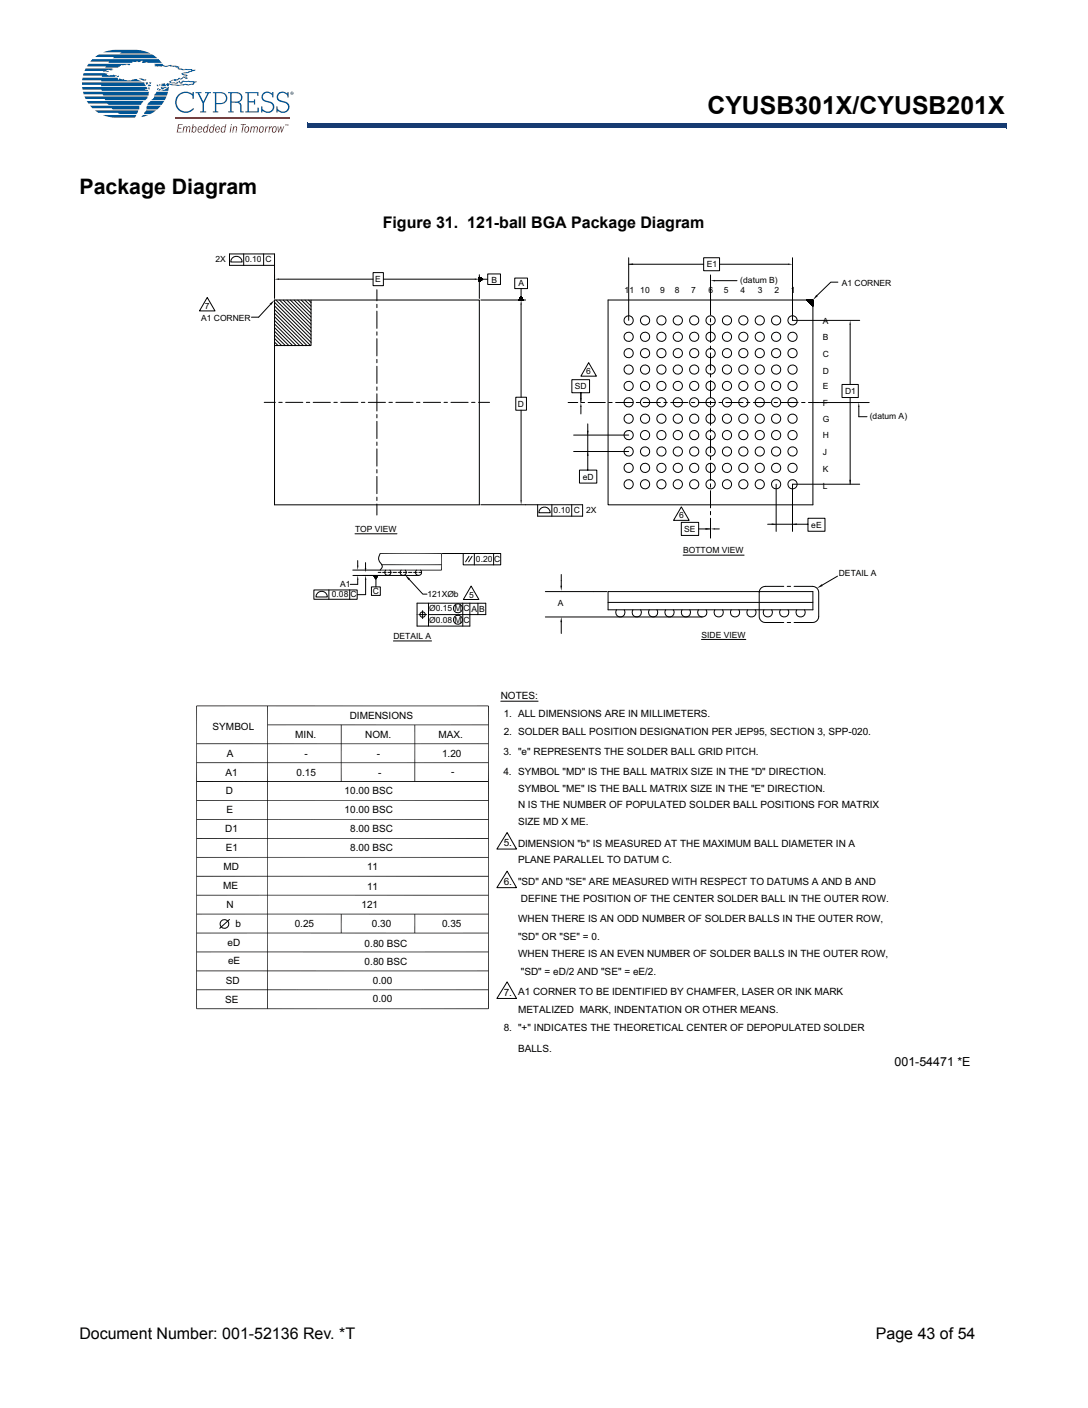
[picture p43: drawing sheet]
<svg xmlns="http://www.w3.org/2000/svg" width="216mm" height="279mm" viewBox="0 0 216 279" stroke-linecap="round" stroke-linejoin="round" font-family="sans-serif">
<defs><g id="words">
<text font-size="4.9" x="140.4" y="22.6">CYUSB301X/CYUSB201X</text>
<text font-size="4.2" x="15.8" y="38.6">Package Diagram</text>
<g font-size="3.2">
<text x="76" y="45.3">Figure 31. 121-ball BGA Package Diagram</text>
<text x="15.7" y="265.6">Document Number: 001-52136 Rev. *T</text>
<text x="173.8" y="265.6">Page 43 of 54</text>
</g>
<text font-size="2.5" x="177.5" y="211.5">001-54471 *E</text>
<g font-size="2">
<text x="69.4" y="142.6">DIMENSIONS</text>
<text x="99.4" y="138.7">NOTES:</text>
<text x="99.9" y="142.3">1. ALL DIMENSIONS ARE IN MILLIMETERS.</text>
<text x="42.2" y="144.8">SYMBOL</text>
<text x="58.6" y="146.4">MIN.</text>
<text x="72.5" y="146.4">NOM.</text>
<text x="87" y="146.4">MAX.</text>
<text x="99.9" y="149.8">3. &quot;e&quot; REPRESENTS THE SOLDER BALL GRID PITCH.</text>
<text x="99.9" y="145.9">2. SOLDER BALL POSITION DESIGNATION PER JEP95, SECTION 3, SPP-020.</text>
<text x="44.7" y="153.9">A1</text>
<text x="45" y="150.1">A</text>
<text x="58.9" y="153.9">0.15</text>
<text x="60.4" y="150.3">-</text>
<text x="74.8" y="150.3">-</text>
<text x="75" y="154">-</text>
<text x="87.7" y="150.2">1.20</text>
<text x="89.5" y="153.8">-</text>
<text x="99.9" y="153.8">4. SYMBOL &quot;MD&quot; IS THE BALL MATRIX SIZE IN THE &quot;D&quot; DIRECTION.</text>
<text x="44.8" y="157.6">D</text>
<text x="45" y="161.4">E</text>
<text x="68.4" y="161.4">10.00 BSC</text>
<text x="68.4" y="157.5">10.00 BSC</text>
<text x="102.8" y="160.4">N IS THE NUMBER OF POPULATED SOLDER BALL POSITIONS FOR MATRIX</text>
<text x="102.8" y="157.1">SYMBOL &quot;ME&quot; IS THE BALL MATRIX SIZE IN THE &quot;E&quot; DIRECTION.</text>
<text x="44.7" y="165.2">D1</text>
<text x="69.5" y="165.1">8.00 BSC</text>
<text x="99.9" y="167.9">5. DIMENSION &quot;b&quot; IS MEASURED AT THE MAXIMUM BALL DIAMETER IN A</text>
<text x="102.8" y="163.7">SIZE MD X ME.</text>
<text x="44.4" y="172.6">MD</text>
<text x="44.8" y="168.9">E1</text>
<text x="69.5" y="168.9">8.00 BSC</text>
<text x="72.8" y="172.6">11</text>
<text x="102.8" y="171.3">PLANE PARALLEL TO DATUM C.</text>
<text x="44.3" y="176.4">ME</text>
<text x="72.8" y="176.6">11</text>
<text x="99.9" y="175.6">6. &quot;SD&quot; AND &quot;SE&quot; ARE MEASURED WITH RESPECT TO DATUMS A AND B AND</text>
<text x="103.4" y="179">DEFINE THE POSITION OF THE CENTER SOLDER BALL IN THE OUTER ROW.</text>
<text x="44.9" y="180.2">N</text>
<text x="46.7" y="184">b</text>
<text x="58.5" y="184">0.25</text>
<text x="71.7" y="180.2">121</text>
<text x="73.8" y="183.9">0.30</text>
<text x="87.7" y="184">0.35</text>
<text x="102.8" y="182.9">WHEN THERE IS AN ODD NUMBER OF SOLDER BALLS IN THE OUTER ROW,</text>
<text x="45.1" y="187.6">eD</text>
<text x="45.2" y="191.4">eE</text>
<text x="72.4" y="191.6">0.80 BSC</text>
<text x="72.4" y="187.8">0.80 BSC</text>
<text x="102.8" y="186.4">&quot;SD&quot; OR &quot;SE&quot; = 0.</text>
<text x="102.8" y="190">WHEN THERE IS AN EVEN NUMBER OF SOLDER BALLS IN THE OUTER ROW,</text>
<text x="44.8" y="195.2">SD</text>
<text x="74" y="195.2">0.00</text>
<text x="99.9" y="197.6">7. A1 CORNER TO BE IDENTIFIED BY CHAMFER, LASER OR INK MARK</text>
<text x="103.4" y="193.6">&quot;SD&quot; = eD/2 AND &quot;SE&quot; = eE/2.</text>
<text x="44.7" y="199.1">SE</text>
<text x="74" y="198.8">0.00</text>
<text x="102.8" y="201">METALIZED MARK, INDENTATION OR OTHER MEANS.</text>
<text x="99.9" y="204.7">8. &quot;+&quot; INDICATES THE THEORETICAL CENTER OF DEPOPULATED SOLDER</text>
<text x="102.8" y="208.8">BALLS.</text>
</g>
<g font-size="1.7">
<text x="42.8" y="51.9">2X</text>
<text x="48.6" y="52">0.10</text>
<text x="52.7" y="52">C</text>
<text x="140.3" y="53">E1</text>
<text x="74.5" y="56">E</text>
<text x="97.5" y="56.1">B</text>
<text x="102.9" y="56.9">A</text>
<text x="124" y="58.2">11</text>
<text x="127.1" y="58.2">10</text>
<text x="131" y="58.2">9</text>
<text x="133.9" y="58.2">8</text>
<text x="137.1" y="58.2">7</text>
<text x="140.6" y="58.2">6</text>
<text x="143.6" y="58.2">5</text>
<text x="146.9" y="56.1">(datum B)</text>
<text x="146.9" y="58.2">4</text>
<text x="150.4" y="58.2">3</text>
<text x="153.7" y="58.2">2</text>
<text x="156.9" y="58.2">1</text>
<text x="167" y="56.8">A1 CORNER</text>
<text x="39.9" y="63.7">A1 CORNER</text>
<text x="40.6" y="61.3">7</text>
<text x="163.3" y="64.4">A</text>
<text x="163.3" y="70.9">C</text>
<text x="163.3" y="67.5">B</text>
<text x="114.1" y="77.2">SD</text>
<text x="116.3" y="74.3">6</text>
<text x="163.3" y="77.2">E</text>
<text x="163.3" y="74.1">D</text>
<text x="102.8" y="80.7">D</text>
<text x="163.3" y="83.8">G</text>
<text x="163.3" y="80.5">F</text>
<text x="167.7" y="78.2">D1</text>
<text x="172.6" y="83.1">(datum A)</text>
<text x="163.3" y="87">H</text>
<text x="115.6" y="95.2">eD</text>
<text x="163.3" y="93.6">K</text>
<text x="163.3" y="90.3">J</text>
<text x="109.9" y="101.8">0.10</text>
<text x="113.9" y="101.8">C</text>
<text x="116.3" y="101.7">2X</text>
<text x="163.3" y="97">L</text>
<text x="70.4" y="105.6">TOP VIEW</text>
<text x="134.8" y="102.8">6</text>
<text x="135.8" y="105.6">SE</text>
<text x="161" y="104.7">eE</text>
<text x="94.5" y="111.5">0.20</text>
<text x="98.1" y="111.5">C</text>
<text x="135.6" y="109.8">BOTTOM VIEW</text>
<text x="65.9" y="118.5">0.08 C</text>
<text x="67.5" y="116.5">A1</text>
<text x="74" y="117.9">C</text>
<text x="84.8" y="118.5">121XØb</text>
<text x="93.1" y="118.6">5</text>
<text x="166.4" y="114.4">DETAIL A</text>
<text x="85.1" y="121.3">Ø0.15 M</text>
<text x="85.1" y="123.6">Ø0.08 M</text>
<text x="91.9" y="121.3">C</text>
<text x="91.9" y="123.6">C</text>
<text x="93.5" y="121.4">A B</text>
<text x="110.7" y="120.3">A</text>
<text x="78.1" y="126.8">DETAIL A</text>
<text x="139.2" y="126.5">SIDE VIEW</text>
</g>
</g></defs>
<path d="M61 24.4h138.8v.9h-138.8z" fill="#163b71"/>
<path d="M61 24.4h138.9" fill="none" stroke="#163b71" stroke-width=".2"/>
<path d="M199.7 24.4h.2v1h-.2z" fill="#163b71"/>
<path d="M61 25.3h138.8" fill="none" stroke="#163b71" stroke-width=".2"/>
<path d="M61 24.3h.1v1h-.1z" fill="#163b71"/>
<path d="M16.3 9.9h42v16.5h-42z" fill="#fff"/>
<g fill="#005595">
<path d="M29.5 16.7l.5 .1-.1 .2-.6 .1z"/>
<path d="M16.3 17.3h12.8a.28 .28 0 0 1 0 .3 .28 .28 0 0 1-.3 .1l.6 .3h-9.2v-.2h-3.8z"/>
<path d="M17 13.6h5.5l-.4 .2h.4l-1.5 .2 .6 .1-.8 .1-.3 .1 .1-.2h-3.8z"/>
<path d="M18.9 11.3l.7-.5h10.6l1 .8h-8.8l.3-.3z"/>
<path d="M20.5 10.4l2-.5h4.5h-.2l1.6 .2 1.5 .5h-6.2l.5-.2z"/>
<path d="M16.4 15.4h6.9l.2 .5 .3-.3 .4 .2 .5-.1-.1 .2 1.2 .1a1.69 1.69 0 0 1 2.1 .1l.2 .1h-8v-.3h-3.8z"/>
<path d="M27.5 15.6h.6l.4 .1 .1 .1 .3-.1 .1 .2-.6 .1z"/>
<path d="M16.6 14.5h4.3l.4 .2h-.1a.85 .85 0 0 0 1 .2h1l-.4 .4h-2.6l.1-.3h-3.8z"/>
<path d="M23.2 15.1l.4-.1v.3h-.4z"/>
<path d="M17.6 12.7h8.1l.1 .1-.1 .1-.5-.1-.5 .1a1.76 1.76 0 0 0-1.3 .5h-2.5l.1-.2h-3.8z"/>
<path d="M30.6 12.7h1.6a.98 .98 0 0 0 1.4 .2h.4l.1 .1 1.5 .2-.2 .2 .1 .2 1 .2 .4-.2 1.3 .1-.1 .2h.7l-.8 .4-.3-.1-.1 .2-1.4 .2 .9 .3 .1 .2-.2 .2 .3 .2a.37 .37 0 0 1-.4 .2 .37 .37 0 0 1-.3-.3l-.6 .4-.5-.2-.2 .3h-.5l.3 .2h-.2a.69 .69 0 0 0-1 .2l1.1 .2v-.2l.7-.3 .2 .4a.61 .61 0 0 1 .9-.3l.6-.1 1.6 .2-.7 .6-1 .1-.6-.1-1.3 .2-1.9-.3v.4h-.4a.31 .31 0 0 1-.1-.3 .31 .31 0 0 1 .2-.3l1 .2a5.2 5.2 0 0 0 2.6-.1l.5 .2 1-.2v-.1l.1-.2-2.1-.1-.1 .3-.2 .1h-.2l-.3-.3-.3 .1v.3l-1.4-.2-.3-.3 1.1-.5a.92 .92 0 0 0 1-.3l.2 .2 .4-.3a.45 .45 0 0 1 .8 .2l-.2-.3 .1-.2a.55 .55 0 0 1-.8-.5l1.2-.2 .2-.2 .5-.1-.2-.1h-1.6l-.7-.1-.2-.1-.1-.3h-.3l-.1-.2-4.2-.1 .4-.3-.2 .1z"/>
<path d="M32.1 16.6l.5-.1 .2 .2 .1 .4h-1l.4-.2-.3-.1z"/>
<path d="M31.2 16.8l.3 .3h-.3z"/>
<path d="M16.3 16.3h12.3l.4 .8h-8.9v-.3h-3.8z"/>
<path d="M31.5 16.8h.3l-.1 .2z"/>
<path d="M29.6 16.3h.4v.2l-.1 .1h-.2z"/>
<path d="M28.9 16.3h.5l-.3 .5z"/>
<path d="M29.5 17.3l.2 .1-.1 .4-.2-.2z"/>
<path d="M18.2 11.9l.2-.2h13l.7 .8h-2.9v-.2l-.8 .2-.2-.1v-.4l-.6 .3-.4-.2-.1 .2h-.8v.2h-4.8l.2-.3h-3.8z"/>
<path d="M31.9 17.3h1.2a.44 .44 0 0 1-.8 0l-.2 .1 .5 .2-.5 .1z"/>
<path d="M32.1 17.9a1.79 1.79 0 0 0 1.2-.6h.2l-.1 .7h-1.4z"/>
<path d="M31.7 17.6l.2 .1v.2l-.5 .1z"/>
<path d="M31.3 17.5l.2 .1-.2 .3z"/>
<path d="M16.5 18.2h13v.2v.6h-9l-.1-.3h-3.8z"/>
<path d="M16.8 19.1h12.5v.2l-.5 .6h-7.9l-.1-.3h-3.8z"/>
<path d="M17.2 20.1h11.3l-.5 .7h-6.5l-.2-.2h-3.8z"/>
<path d="M17.9 21h9.8l-.1 .7h-5.2l-.3-.2h-3.8z"/>
<path d="M18.8 21.9h8.6l-.3 .7h-3.3l-.5-.2h-3.7z"/>
<path d="M20.4 22.8h6.6l-.2 .6h-3.7l-1.2-.1z"/>
<path d="M31.1 18.2h2.2l-.2 .8h-2.5z"/>
<path d="M30.6 19.1h2.4l-.3 .8h-2.7l.5-.5z"/>
<path d="M29.5 20.3l.3-.2h2.8l-.5 .7h-2.9z"/>
<path d="M29.2 21h2.7l-.7 .7h-2.1z"/>
<path d="M29 21.9h2l-1.2 .7h-1.2z"/>
<path d="M28.2 23l.2-.2h1l-1.3 .4z"/>
<path d="M35.4 18.8a2.15 2.15 0 0 1 2.8-.2v-.3h.3v1.3h-.3v-.6a1.84 1.84 0 0 0-2.7 0 1.84 1.84 0 0 0 .2 2.7 1.84 1.84 0 0 0 2.6-.3l.2 .2a2.11 2.11 0 0 1-3.1 .3 2.11 2.11 0 0 1 0-3.1z"/>
<path d="M38.8 18.3h1.2v.2h-.5l.8 1.7 .9-1.7h-.5v-.2h1.2v.2h-.4l-1 2v1.6h.4v.2h-1.2v-.2h.5v-1.6l-1-2h-.4z"/>
<path d="M48.7 18.3h2.6v.7h-.3v-.5h-1.6v1.6h1v-.4h.2v1.1h-.2v-.5h-1v1.8h1.7v-.7h.2v.9h-2.6v-.2h.4v-3.6h-.4z"/>
<path d="M52.1 18.6a1.28 1.28 0 0 1 1.9 0v-.3h.3v1h-.3a.89 .89 0 0 0-1.1-.9 .89 .89 0 0 0-.6 1.3l.5 .2a1.49 1.49 0 0 1 1.6 1.3 1.34 1.34 0 0 1-.9 1.2 1.34 1.34 0 0 1-1.4-.4v.3h-.3v-1.2h.3a.99 .99 0 0 0 1.1 1.1 .89 .89 0 0 0 .9-.8 .89 .89 0 0 0-.6-1 1.44 1.44 0 0 1-1.6-1.1z"/>
<path d="M55.1 18.6a1.28 1.28 0 0 1 1.9 0v-.3h.3v1h-.3a.89 .89 0 0 0-1-.9 .89 .89 0 0 0-.7 1.3l.5 .2a1.49 1.49 0 0 1 1.7 1.3 1.34 1.34 0 0 1-1 1.2 1.34 1.34 0 0 1-1.4-.4v.3h-.3v-1.2h.3a.99 .99 0 0 0 1.1 1.1 .89 .89 0 0 0 .9-.8 .89 .89 0 0 0-.6-1 1.44 1.44 0 0 1-1.6-1.1z"/>
<path d="M42.9 18.5v2a1.58 1.58 0 0 0 1.9-.7 .99 .99 0 0 0-1.1-1.3zM42.2 18.3a2.62 2.62 0 0 1 2.7 .4 1.21 1.21 0 0 1 0 1.4 1.21 1.21 0 0 1-1.2 .6h-.8v1.4h.4v.2h-1.1v-.2h.4v-3.6h-.4z"/>
<path d="M46 18.5v1.7h.9a.84 .84 0 0 0 .9-.9 .84 .84 0 0 0-1-.8zM45.3 18.3a2.71 2.71 0 0 1 2.6 .4 .99 .99 0 0 1-.5 1.6 .77 .77 0 0 1 .5 .9v.9h.4v.2h-.6v-1.1a.73 .73 0 0 0-.9-.8h-.8v1.7h.4v.2h-1.1v-.2h.4v-3.6h-.4z"/>
</g>
<path d="M34.8 23.5h22.6" fill="none" stroke="#e32525" stroke-width=".29"/>
<g fill="#e32525">
<path d="M35.3 24.6h.9v.2h-.7l-.1 .6h.6v.1h-.6l-.1 .7h.7v.1h-.9z"/>
<path d="M36.4 25.1h.2l-.1 .2 .4-.3 .2 .3a.35 .35 0 0 1 .5-.2 .35 .35 0 0 1 .2 .5l-.2 .7h-.1l.1-.9-.3-.2-.3 1.1h-.2l.2-.9-.2-.2a1.08 1.08 0 0 0-.4 1.1h-.2z"/>
<path d="M46.3 25.1h.1v.2a.35 .35 0 0 1 .5-.2 .35 .35 0 0 1 .1 .5l-.1 .7h-.2l.2-.9-.1-.2h-.2l-.3 1.1h-.2z"/>
<path d="M47.8 24.6h1v.2h-.4l-.3 1.5h-.2l.3-1.5h-.4z"/>
<path d="M49.8 25.1h.2l-.1 .2 .4-.3 .2 .3a.35 .35 0 0 1 .5-.2 .35 .35 0 0 1 .2 .5l-.2 .7h-.1l.1-.9-.3-.2-.3 1.1h-.2l.2-.9-.2-.2a1.08 1.08 0 0 0-.4 1.1h-.2z"/>
<path d="M52.7 25.1h.2l-.1 .3 .5-.4-.1 .3-.3 .1-.2 .9h-.2z"/>
<path d="M53.5 25.1h.1v.3l.4-.4v.3l-.4 .1-.2 .9h-.2z"/>
<path d="M55.1 25.1h.1l.1 .9 .3-.9h.2l.1 .9 .3-.9h.2l-.5 1.2h-.1l-.1-1-.4 1h-.1z"/>
<path d="M38.4 25.3l-.2 .6 .3 .3a.74 .74 0 0 0 .3-.9zM38.2 24.6h.2l-.1 .6 .3-.2a.68 .68 0 0 1 .4 .8 .68 .68 0 0 1-.7 .5l-.2-.2-.1 .2z"/>
<path d="M39.6 25.2l-.2 .4h.5l-.1-.4zM39.3 25.3a.43 .43 0 0 1 .8 0v.4l-.7 .1 .1 .4 .3-.1 .1-.2 .2 .1a.45 .45 0 0 1-.4 .3 .45 .45 0 0 1-.5-.2z"/>
<path d="M40.7 25.3l-.2 .6 .1 .3a.54 .54 0 0 0 .5-.4 .54 .54 0 0 0-.2-.6zM40.4 25.3l.4-.3 .3 .2 .1-.6h.2l-.3 1.7h-.1v-.1a.37 .37 0 0 1-.3 .1 .37 .37 0 0 1-.4-.2z"/>
<path d="M41.8 25.3l-.1 .6 .1 .3a.54 .54 0 0 0 .4-.4 .54 .54 0 0 0-.1-.6zM41.6 25.3l.4-.3 .3 .2 .1-.6h.2l-.3 1.7h-.1v-.1a.37 .37 0 0 1-.3 .1 .37 .37 0 0 1-.4-.2z"/>
<path d="M43.1 25.2l-.2 .4h.5l-.1-.4zM42.8 25.3a.43 .43 0 0 1 .8 0v.4l-.7 .1 .1 .4 .3-.1 .1-.2 .2 .1a.45 .45 0 0 1-.4 .3 .45 .45 0 0 1-.5-.2z"/>
<path d="M44.2 25.3l-.2 .6 .1 .3a.54 .54 0 0 0 .5-.4 .54 .54 0 0 0-.2-.6zM44 25.3l.4-.3 .2 .2 .1-.6h.2l-.3 1.7h-.1v-.1a.37 .37 0 0 1-.3 .1 .37 .37 0 0 1-.4-.2z"/>
<path d="M45.8 24.6h.2v.2h-.2zM45.8 25.1h.2l-.3 1.2h-.1z"/>
<path d="M48.8 25.3l-.1 .5 .2 .4a.58 .58 0 0 0 .1-1zM48.6 25.2a.45 .45 0 0 1 .8 .1 .69 .69 0 0 1 0 .7 .69 .69 0 0 1-.8 .3 .87 .87 0 0 1 0-1.1z"/>
<path d="M51.7 25.3l-.1 .5 .2 .4a.58 .58 0 0 0 .1-1zM51.6 25.2a.45 .45 0 0 1 .7 .1 .69 .69 0 0 1 0 .7 .69 .69 0 0 1-.7 .3 .87 .87 0 0 1 0-1.1z"/>
<path d="M54.3 25.3l-.1 .5 .2 .4a.58 .58 0 0 0 .1-1zM54.1 25.2a.45 .45 0 0 1 .8 .1 .69 .69 0 0 1 0 .7 .69 .69 0 0 1-.8 .3 .87 .87 0 0 1 0-1.1z"/>
<path d="M56.9 24.6l.1 .3 .2-.3v.4l-.1-.3v.3l-.2-.3v.3zM56.6 24.6h.2l-.1 .4z"/>
</g>
<path d="M57.9 18.4h.1zM57.8 18.3h.2l.1 .4-.2-.2-.1 .2zM57.7 18.5a.26 .26 0 0 0 .5 0 .26 .26 0 0 0-.5 0zM57.6 18.5a.35 .35 0 0 1 .7 0 .35 .35 0 0 1-.7 0z" fill="#005595"/>
<g fill="#fff">
<path d="M15.7 262.8h54.8v3.5h-54.8z"/>
<path d="M38 48.2h142.9v165.8h-142.9z"/>
</g>
<g fill="none" stroke="#000" stroke-width=".2">
<path d="M41.1 59l1.6 2.7h-3.1zM46 51.3a1.14 1.14 0 0 1 1.3-.4 1.14 1.14 0 0 1 .7 1.1h-2.2zM48.4 50.4v2.3M52.3 50.4v2.3M54.5 52.7h-9v-2.3h9v8.8M54.5 59.5h40.6v40.7h-40.6zM54.5 60l7.2 7.2M54.8 59.6l6.9 6.9M55.4 55.4h18.6M55.5 59.6l6.2 6.2M56.2 59.6l5.5 5.5M56.9 59.6l4.8 4.7"/>
<path d="M57.6 59.6l4.1 4M58.4 59.6l3.3 3.3M59.1 59.6l2.6 2.6M59.8 59.6l1.9 1.9M60.5 59.6l1.2 1.2M61.2 59.6l.5 .4M61.7 59.6v9h-7.2M74 54.1h2.1v2.6h-2.1zM74.8 57.5v2.2M76.1 55.4h18.1M95.1 55l.7 .4-.7 .4zM95.1 55.1h.1z"/>
<path d="M95.1 55h.1M95.1 54.5v4.7M95.2 55.1h.1M95.2 55.1l-.1 .1zM95.2 55.4h1.6M95.2 55.1l-.1 .1M95.3 55.1l-.2 .2zM95.3 55.1l-.2 .2M95.3 55.7l.3-.4zM95.3 55.1l-.2 .3zM95.3 55.7l.4-.4zM95.3 55.7l.4-.4-.4 .4"/>
<path d="M95.3 55.2l-.2 .2M95.4 55.2l-.3 .2zM95.4 55.2l-.3 .2 .3-.2M95.4 55.2l-.3 .3M95.4 55.2l-.3 .3zM95.4 59.5h8.9M95.4 55.2l-.3 .4zM95.5 55.2l-.4 .3M95.5 55.2l-.4 .4zM95.5 55.2l-.4 .4 .4-.3M95.5 55.3l-.4 .4zM95.6 55.3l-.5 .5 .5-.5"/>
<path d="M95.6 55.3l-.5 .4M95.6 55.3l-.5 .5zM95.6 55.3l-.4 .5zM95.6 55.3l-.3 .4zM95.6 55.3l-.4 .4M95.6 55.5l.1-.1zM95.6 55.3l-.3 .4M95.7 55.4l-.3 .2zM95.7 55.4l-.3 .3M95.7 55.4l-.3 .2M95.7 55.4l-.2 .2M95.7 55.4h.1"/>
<path d="M95.7 55.4l-.2 .2zM95.7 55.4l-.2 .1zM95.8 55.4h.1M95.7 55.4l-.2 .1M95.7 55.4l-.1 .1 .1-.1M95.7 55.4l-.1 .1M95.7 55.4l-.1 .1zM95.7 55.4v.1zM96.8 54.4h2.5v2.1h-2.5zM102.1 55.2h2.6v2.1h-2.6zM103 59.5l.5-.5-.5 .5M103 59.5l.5-.5z"/>
<path d="M103.1 59.5l.4-.4zM103.1 59.4l.4-.4-.4 .4M103.1 59.4l.4-.4-.5 .5M103.1 59.4l.4-.4zM103.1 59.5l.5-.4zM103.1 59.3l.4-.3zM103.2 59.3l.3-.3-.4 .3M103.2 59.3l.3-.3zM103.2 59.5l.4-.4zM103.2 59.3l.3-.3-.3 .3M103.2 59.2l.3-.2zM103.2 59.5l.4-.3z"/>
<path d="M103.2 59.2l.3-.2-.4 .4M103.2 59.2l.3-.2-.3 .2M103.3 59.5l.3-.3zM103.3 59.1l.1-.2-.2 .3M103.3 59.1l.1-.2zM103.3 59l.1-.1zM103.4 58.9h.1M103.4 59.5l.2-.2zM103.4 57.3v1.6l-.4 .6h.8l-.4-.6M103.4 58.9v.1M103.4 58.9l-.1 .1M103.4 58.9l-.1 .2z"/>
<path d="M103.4 59l-.2 .2zM103.4 58.9l-.1 .2M103.4 59.5l.3-.2zM103.5 59.5l.2-.2zM103.5 59l-.4 .4zM103.5 59l-.5 .5zM103.5 59.1l-.5 .4zM103.5 59.5l.2-.1zM103.5 59.1l-.4 .4zM103.5 59.1l-.4 .4M103.6 59.1l-.5 .4M103.6 59.5l.1-.1z"/>
<path d="M103.6 59.2l-.4 .3zM103.6 59.2l-.3 .3 .3-.3M103.6 59.2l-.3 .3zM103.6 59.3l-.2 .2M103.6 59.3l-.2 .2zM103.7 59.3l-.3 .2M103.7 59.3l-.2 .2zM103.7 59.4l-.2 .1zM103.7 59.3l-.2 .2M103.7 59.4l-.1 .1zM103.7 59.5h.1M103.7 59.4v.1"/>
<path d="M103.8 59.5h-.1M103.8 59.5h.1M120.7 59.5h40.6v40.7h-40.6zM124.8 51.1v12.5M124.8 52.4h14.8M139.6 51.1h3.2v2.6h-3.2zM141 54.6v7.9M141.9 55.7h4.4M142.8 52.4h13.6M157.3 51.1v12.5h13.3M160.1 59.5l1.2 1.2M160.1 59.5h.1"/>
<path d="M160.2 59.5v.1M160.2 59.5h.1M160.3 59.5v.2M160.3 59.5v.3zM160.4 59.5v.3M160.4 59.8v-.3v.3M160.4 59.5v.4M160.5 59.5v.4M160.5 59.5v.5zM160.6 59.5v.5M160.6 60v-.5v.5M160.7 59.5v.6"/>
<path d="M160.7 59.5v.6zM160.8 59.5v.8M160.9 59.5v.8zM160.9 59.5v.8M161 59.5v.9M161 59.5v1M161.1 59.5v1zM161.1 59.5v1.1M161.2 59.5v1.1M161.2 59.5v1.2zM161.2 59.5v1.2M161.3 59.5v1.2z"/>
<path d="M166.3 56h-1.4l-2.8 2.6M52.4 79.8h2.2M53.6 60.4l-2.3 2.5h-1.4M54.5 60.7l7.2 7.2M54.5 61.4l7.1 7.2M54.5 62.1l6.4 6.5M54.5 62.9l5.7 5.7M54.5 63.6l5 5M54.5 64.3l4.3 4.3M54.5 65l3.5 3.6M54.5 65.7l2.8 2.9M54.5 66.5l2.1 2.1"/>
<path d="M54.5 67.2l1.4 1.4M54.5 67.9l.7 .7M55.3 79.8h.7M56.7 79.8h3.4M60.8 79.8h.7M62.2 79.8h3.4M66.3 79.8h.6M67.6 79.8h3.4M71.7 79.8h.7M73.1 79.8h3.4M74.8 60.4v.7M74.8 61.7v3.5"/>
<path d="M74.8 65.8v.7M74.8 67.2v3.4M74.8 71.3v.7M74.8 72.7v3.4M74.8 76.8v.7M74.8 78.1v3.5M77.2 79.8h.7M78.6 79.8h3.4M82.6 79.8h.7M84 79.8h3.4M88.1 79.8h.7M89.5 79.8h3.4"/>
<path d="M93.6 79.8h.7M95 79.8h2.1M102.4 78.8h2.1v2.6h-2.1zM103.4 60.4v18.4M112.7 79.9h1.9M113.5 75.3h3.5v2.6h-3.5zM115.3 77.9v2M115.3 79.9h.7M116.7 79.9h3.4M116.8 72l1.6 2.6h-3.1zM120.8 79.9h.7M122.2 79.9h3.4"/>
<path d="M126.3 79.9h.6M127.6 79.9h3.4M131.7 79.9h.7M133.1 79.9h3.4M137.2 79.9h.7M138.6 79.9h3.4M141 63.2v.7M141 64.6v3.4M141 68.7v.7M141 70v3.4M141 74.1v.7M141 75.5v3.4"/>
<path d="M141 79.6v.7M142.7 79.9h.6M144 79.9h3.5M148.1 79.9h.7M149.5 79.9h3.4M153.6 79.9h.7M155 79.9h3.4M159.1 79.9h.6M160.4 79.9h12.1M160.6 60.1l.1-.6v.6M160.7 60.1v-.6v.7M160.8 60.2v-.7v.7"/>
<path d="M160.9 60.3l.1-.8v.9M161.1 60.5v-1v1M161.3 60.7v-1.2v1.2M167.1 76.3h3.2v2.6h-3.2zM168.7 64.5v11.8M168.7 78.9v17.2M74.8 82.2v.7M74.8 83.6v3.4M74.8 87.7v.7M74.8 89.1v3.4M74.8 93.2v.7M74.8 94.5v3.5"/>
<path d="M74.8 98.6v.7M103.4 81.4v17.9M113.8 89.6h11M113.8 86.3h11M115 93.3h3.4v2.6h-3.4zM115.3 80.8v1.3M116.6 84.1v9.2M141 81v3.4M141 85.1v.7M141 86.4v3.4M141 90.5v.7M141 91.9v3.4"/>
<path d="M141 96v.7M141 97.4v3.4M154 96.1v9.4M170.4 80.8v1.9h1.7M170.6 96.1h-13.3v9.4M62.3 117.1h8.6v1.8h-8.6zM63 117.7a1.12 1.12 0 0 1 1.2-.3 1.12 1.12 0 0 1 .8 1.1h-2.3zM65.3 117.1v1.8M69.4 117.1v1.8M70 114.2h13.1M70.4 105.9h8.4M71 111.2v1.1"/>
<path d="M71 115.1v.9h-1.5M72.5 111.6v1.1M72.6 115.1v2.9h-1.7M73.7 116.5h1.8v1.6h-1.8zM74.2 114.3l.1-.1-.1 .1M74.2 114.2h.1M74.2 114.3h.1M74.3 114.3l.1-.1zM74.3 114.4l.1-.2zM74.3 114.4l.3-.2-.3 .3M74.3 114.4l.3-.2zM74.3 114.5l.4-.3z"/>
<path d="M74.4 114.5l.3-.3zM74.4 114.6l.4-.4zM74.4 114.7l.5-.5zM74.4 114.2l-.1 .2M74.5 114.7l.4-.3-.4 .3M74.5 114.2l-.2 .2zM74.6 114.8v.1M74.6 114.8v1.7M74.6 114.8h.1M74.6 114.7v.1M74.7 114.7l-.2 .1 .2-.1M74.7 114.7l-.1 .1 .1-.1"/>
<path d="M74.7 114.2l-.3 .4M74.7 114.6l-.2 .2 .2-.1M74.8 114.5l-.3 .3 .3-.3-.3 .3 .2-.2M74.8 114.2l-.4 .4zM74.8 100v2.2M74.8 114.5l-.3 .3zM74.8 114.4l-.3 .4 .3-.4M74.8 114.2l-.4 .5zM74.9 114.2l-.5 .5zM74.9 114.3l-.4 .4 .4-.4M74.9 114.2l-.5 .5M74.9 114.2l-.4 .5 .4-.5"/>
<path d="M75 113.6h.6M75.4 113.1l.3-.4a.93 .93 0 0 0-.3-1.1 1.41 1.41 0 0 1 0-1.8h12.2v3.3h-17.6M75.6 112.1h12M75.9 113.6h.7M76.6 113.1l-.2 .6a.62 .62 0 0 0 .6 .5 .62 .62 0 0 0 .6-.5l-.2-.6M77 113.6h.6M78 113.6h.7M79 113.6h.7M79.6 113.1l-.2 .6a.61 .61 0 0 0 .6 .5 .61 .61 0 0 0 .6-.5l-.2-.6M80 113.6h.7M81.1 113.6h.6M81.2 115l2.7 2.9h.8"/>
<path d="M82.1 113.6h.7M82.7 113.1l-.2 .6a.61 .61 0 0 0 .6 .5 .61 .61 0 0 0 .5-.5l-.1-.6M83.1 113.6h.6M85 119.7v4.5M87.8 109.8h4.1M91.8 119.7v4.5M91.9 109.8h7.5v2.3h-7.5zM93.1 110.4l-.7 1.1M93.2 119.7v4.5h-10.4v-4.5h13.6v2.3M93.5 116.3l1.5 2.7h-3.1zM93.7 110.4l-.7 1.1M94.1 109.8v2.3"/>
<path d="M94.8 119.7v2.3M97.9 109.8v2.3M106.7 100.2v2.2h8.9v-2.2h-20.2M107.2 101a1.13 1.13 0 0 1 1.2-.3 1.13 1.13 0 0 1 .8 1h-2.3zM108.2 117.4h12.2M109.5 100.2v2.2M111.4 114v2.2M113.4 100.2v2.2M120.7 117.4h40.6v3.6h-40.6zM120.7 119.5h40.6M135.2 103.7h3.4v2.6h-3.4zM135.2 100.6l1.6 2.7h-3.1z"/>
<path d="M135.6 110.2h12.1M138.6 105h2.4M141 101.5v.7M141 102.8v4M141.9 105h.8M152.3 104h8M155.5 116.4h-3.6a1.22 1.22 0 0 0-1.2 1.2v4.7a1.22 1.22 0 0 0 1.2 1.2h3.6M156.2 116.4h.7M157.6 116.4h3.6a1.24 1.24 0 0 1 1.3 1.2v4.7a1.22 1.22 0 0 1-1.3 1.2h-3.6M160.3 102.8h3.4v2.6h-3.4zM166.2 114.3l-3 1.8M78.1 127.2h7.5"/>
<path d="M83.1 122h1.5M83.9 121.2v1.5M85 122h11.4M99.4 139.1h7.4M108.2 122.4h31.2M111.4 123.5v2.2M122.3 121a.91 .91 0 0 0 .8 1.4 .91 .91 0 0 0 .8-1.4M125.6 121a.91 .91 0 0 0 .8 1.4 .91 .91 0 0 0 .7-1.4M128.8 121a.91 .91 0 0 0 .8 1.4 .91 .91 0 0 0 .8-1.4M132.1 121a.91 .91 0 0 0 .8 1.4 .91 .91 0 0 0 .7-1.4M135.3 121a.91 .91 0 0 0 .8 1.4 .91 .91 0 0 0 .8-1.4M138.6 121a.91 .91 0 0 0 .8 1.4 .91 .91 0 0 0 .7-1.4"/>
<path d="M139.2 126.9h8.8M141.9 121a.91 .91 0 0 0 .7 1.4 .91 .91 0 0 0 .8-1.4M145.1 121a.91 .91 0 0 0 .8 1.4 .91 .91 0 0 0 .7-1.4M148.4 121a.91 .91 0 0 0 .7 1.4 .91 .91 0 0 0 .8-1.4M151.6 121a.91 .91 0 0 0 .8 1.4 .91 .91 0 0 0 .7-1.4M154.9 121a.91 .91 0 0 0 .7 1.4 .91 .91 0 0 0 .8-1.4M156.2 123.5h.7M158.1 121a.91 .91 0 0 0 .8 1.4 .91 .91 0 0 0 .7-1.4M39 147.6h57.9M39 151.4h57.9M39 155.1h57.9M39 158.9h57.9"/>
<path d="M39 140.1h57.9v60.1h-57.9zM53.1 140.1v60.1M53.1 143.8h43.8M67.7 143.8v11.3M82.3 143.8v11.3M39 162.6h57.9M39 166.4h57.9M39 170.1h57.9M39 173.9h57.9M39 177.6h57.9M100.6 165.2l1.9 3.3h-3.9zM100.6 172.9l1.9 3.2h-3.9z"/>
<path d="M39 188.9h57.9M39 181.4h57.9M39 185.2h57.9M39 192.7h57.9M39 196.4h57.9M45.5 182.5l-1.9 1.7M67.7 181.4v3.8M82.3 181.4v3.8M100.6 194.8l1.9 3.3h-3.9z"/>
<circle cx="124.7" cy="79.8" r=".91"/>
<circle cx="124.7" cy="73.3" r=".91"/>
<circle cx="124.7" cy="66.8" r=".91"/>
<circle cx="124.7" cy="63.6" r=".91"/>
<circle cx="124.7" cy="70.1" r=".91"/>
<circle cx="124.7" cy="76.6" r=".91"/>
<circle cx="128" cy="79.8" r=".92"/>
<circle cx="128" cy="73.3" r=".91"/>
<circle cx="128" cy="66.8" r=".91"/>
<circle cx="128" cy="63.6" r=".91"/>
<circle cx="128" cy="70.1" r=".91"/>
<circle cx="128" cy="76.6" r=".91"/>
<circle cx="131.2" cy="79.8" r=".91"/>
<circle cx="131.2" cy="66.8" r=".91"/>
<circle cx="131.2" cy="73.3" r=".91"/>
<circle cx="131.3" cy="63.6" r=".91"/>
<circle cx="131.3" cy="70.1" r=".91"/>
<circle cx="131.3" cy="76.6" r=".91"/>
<circle cx="134.5" cy="79.8" r=".92"/>
<circle cx="134.5" cy="73.3" r=".92"/>
<circle cx="134.5" cy="66.8" r=".92"/>
<circle cx="134.5" cy="63.6" r=".92"/>
<circle cx="134.5" cy="70.1" r=".92"/>
<circle cx="134.5" cy="76.6" r=".92"/>
<circle cx="137.8" cy="79.8" r=".91"/>
<circle cx="137.8" cy="66.8" r=".91"/>
<circle cx="137.8" cy="73.3" r=".91"/>
<circle cx="137.8" cy="70.1" r=".91"/>
<circle cx="137.8" cy="63.6" r=".91"/>
<circle cx="137.8" cy="76.6" r=".91"/>
<circle cx="141" cy="79.8" r=".92"/>
<circle cx="141" cy="73.3" r=".92"/>
<circle cx="141" cy="66.8" r=".92"/>
<circle cx="141" cy="63.6" r=".92"/>
<circle cx="141" cy="70.1" r=".92"/>
<circle cx="141" cy="76.6" r=".92"/>
<circle cx="144.3" cy="79.8" r=".91"/>
<circle cx="144.3" cy="63.6" r=".91"/>
<circle cx="144.3" cy="70.1" r=".91"/>
<circle cx="144.3" cy="73.3" r=".91"/>
<circle cx="144.3" cy="66.8" r=".91"/>
<circle cx="144.3" cy="76.6" r=".91"/>
<circle cx="147.5" cy="79.8" r=".92"/>
<circle cx="147.5" cy="73.3" r=".92"/>
<circle cx="147.5" cy="66.8" r=".92"/>
<circle cx="147.5" cy="63.6" r=".92"/>
<circle cx="147.5" cy="70.1" r=".92"/>
<circle cx="147.5" cy="76.6" r=".92"/>
<circle cx="150.8" cy="79.8" r=".92"/>
<circle cx="150.8" cy="66.8" r=".91"/>
<circle cx="150.8" cy="73.3" r=".91"/>
<circle cx="150.8" cy="70.1" r=".91"/>
<circle cx="150.8" cy="63.6" r=".91"/>
<circle cx="150.8" cy="76.6" r=".91"/>
<circle cx="154" cy="79.8" r=".91"/>
<circle cx="154" cy="73.3" r=".91"/>
<circle cx="154" cy="66.8" r=".91"/>
<circle cx="154" cy="70.1" r=".91"/>
<circle cx="154" cy="63.6" r=".91"/>
<circle cx="154" cy="76.6" r=".91"/>
<circle cx="157.3" cy="79.8" r=".92"/>
<circle cx="157.3" cy="66.8" r=".92"/>
<circle cx="157.3" cy="73.3" r=".92"/>
<circle cx="157.3" cy="63.6" r=".92"/>
<circle cx="157.3" cy="70.1" r=".92"/>
<circle cx="157.3" cy="76.6" r=".92"/>
<circle cx="124.7" cy="86.3" r=".91"/>
<circle cx="124.7" cy="92.8" r=".91"/>
<circle cx="124.7" cy="89.6" r=".91"/>
<circle cx="124.7" cy="83.1" r=".91"/>
<circle cx="124.7" cy="96.1" r=".91"/>
<circle cx="128" cy="86.3" r=".92"/>
<circle cx="128" cy="92.8" r=".92"/>
<circle cx="128" cy="96.1" r=".91"/>
<circle cx="128" cy="89.6" r=".91"/>
<circle cx="128" cy="83.1" r=".91"/>
<circle cx="131.2" cy="86.3" r=".91"/>
<circle cx="131.3" cy="92.8" r=".91"/>
<circle cx="131.3" cy="96.1" r=".91"/>
<circle cx="131.3" cy="89.6" r=".91"/>
<circle cx="131.3" cy="83.1" r=".91"/>
<circle cx="134.5" cy="86.3" r=".92"/>
<circle cx="134.5" cy="92.8" r=".92"/>
<circle cx="134.5" cy="96.1" r=".92"/>
<circle cx="134.5" cy="83.1" r=".92"/>
<circle cx="134.5" cy="89.6" r=".92"/>
<circle cx="137.8" cy="86.3" r=".91"/>
<circle cx="137.8" cy="92.8" r=".91"/>
<circle cx="137.8" cy="96.1" r=".91"/>
<circle cx="137.8" cy="83.1" r=".91"/>
<circle cx="137.8" cy="89.6" r=".91"/>
<circle cx="141" cy="86.3" r=".92"/>
<circle cx="141" cy="92.8" r=".92"/>
<circle cx="141" cy="96.1" r=".92"/>
<circle cx="141" cy="83.1" r=".92"/>
<circle cx="141" cy="89.6" r=".92"/>
<circle cx="144.3" cy="86.3" r=".91"/>
<circle cx="144.3" cy="92.8" r=".91"/>
<circle cx="144.3" cy="96.1" r=".91"/>
<circle cx="144.3" cy="89.6" r=".91"/>
<circle cx="144.3" cy="83.1" r=".91"/>
<circle cx="147.5" cy="86.3" r=".92"/>
<circle cx="147.5" cy="92.8" r=".92"/>
<circle cx="147.5" cy="89.6" r=".92"/>
<circle cx="147.5" cy="83.1" r=".92"/>
<circle cx="147.5" cy="96.1" r=".92"/>
<circle cx="150.8" cy="86.3" r=".92"/>
<circle cx="150.8" cy="92.8" r=".92"/>
<circle cx="150.8" cy="96.1" r=".91"/>
<circle cx="150.8" cy="83.1" r=".91"/>
<circle cx="150.8" cy="89.6" r=".91"/>
<circle cx="154" cy="86.3" r=".91"/>
<circle cx="154" cy="92.8" r=".91"/>
<circle cx="154" cy="89.6" r=".91"/>
<circle cx="154" cy="83.1" r=".91"/>
<circle cx="154" cy="96.1" r=".91"/>
<circle cx="157.3" cy="86.3" r=".92"/>
<circle cx="157.3" cy="92.8" r=".92"/>
<circle cx="157.3" cy="89.6" r=".92"/>
<circle cx="157.3" cy="83.1" r=".92"/>
<circle cx="157.3" cy="96.1" r=".92"/>
<circle cx="83.9" cy="122" r=".53"/>
<circle cx="90.9" cy="123" r=".89"/>
<circle cx="90.9" cy="120.7" r=".89"/>
<circle cx="44.5" cy="183.3" r=".86"/>
</g>
<g fill="#000">
<path d="M54.5 55.4l.9-.1v.2zM94.2 55.3l.9 .1-.9 .1zM124.8 52.4l.8-.1v.3zM141 55.7l.9-.2v.3zM156.4 52.3l.9 .1-.9 .2zM162 58.5l.3 .3-1 .7zM53.5 60.3l1-.8-.7 1.1zM103.4 59.5l.2 .9h-.3zM115.1 79h.3l-.1 .9zM168.7 63.6l.1 .9h-.2zM103.3 99.3h.3l-.2 .9zM115.3 79.9l.1 .9h-.3z"/>
<path d="M116.5 85.5h.3l-.2 .8zM116.6 89.6l.2 .9h-.3zM168.6 95.2h.2l-.1 .9zM170.4 79.9l.2 .9h-.3zM71 114.2l.1 .9h-.3zM70.8 112.3h.3l-.1 .8zM72.4 112.7h.3l-.2 .9zM72.6 114.2l.1 .9h-.3zM80.4 114.1l1 .7-.3 .3zM111.2 116.2h.3l-.1 1zM140.1 104.8l.9 .2-.9 .1zM141 105l.9-.2v.3z"/>
<path d="M153.1 103.9l.9 .1-.9 .2zM157.3 104l.8-.1v.3zM162.1 116.7l1-.8 .2 .4zM111.4 122.4l.1 1.1h-.3z"/>
</g>
<use href="#words"/>
</svg>
